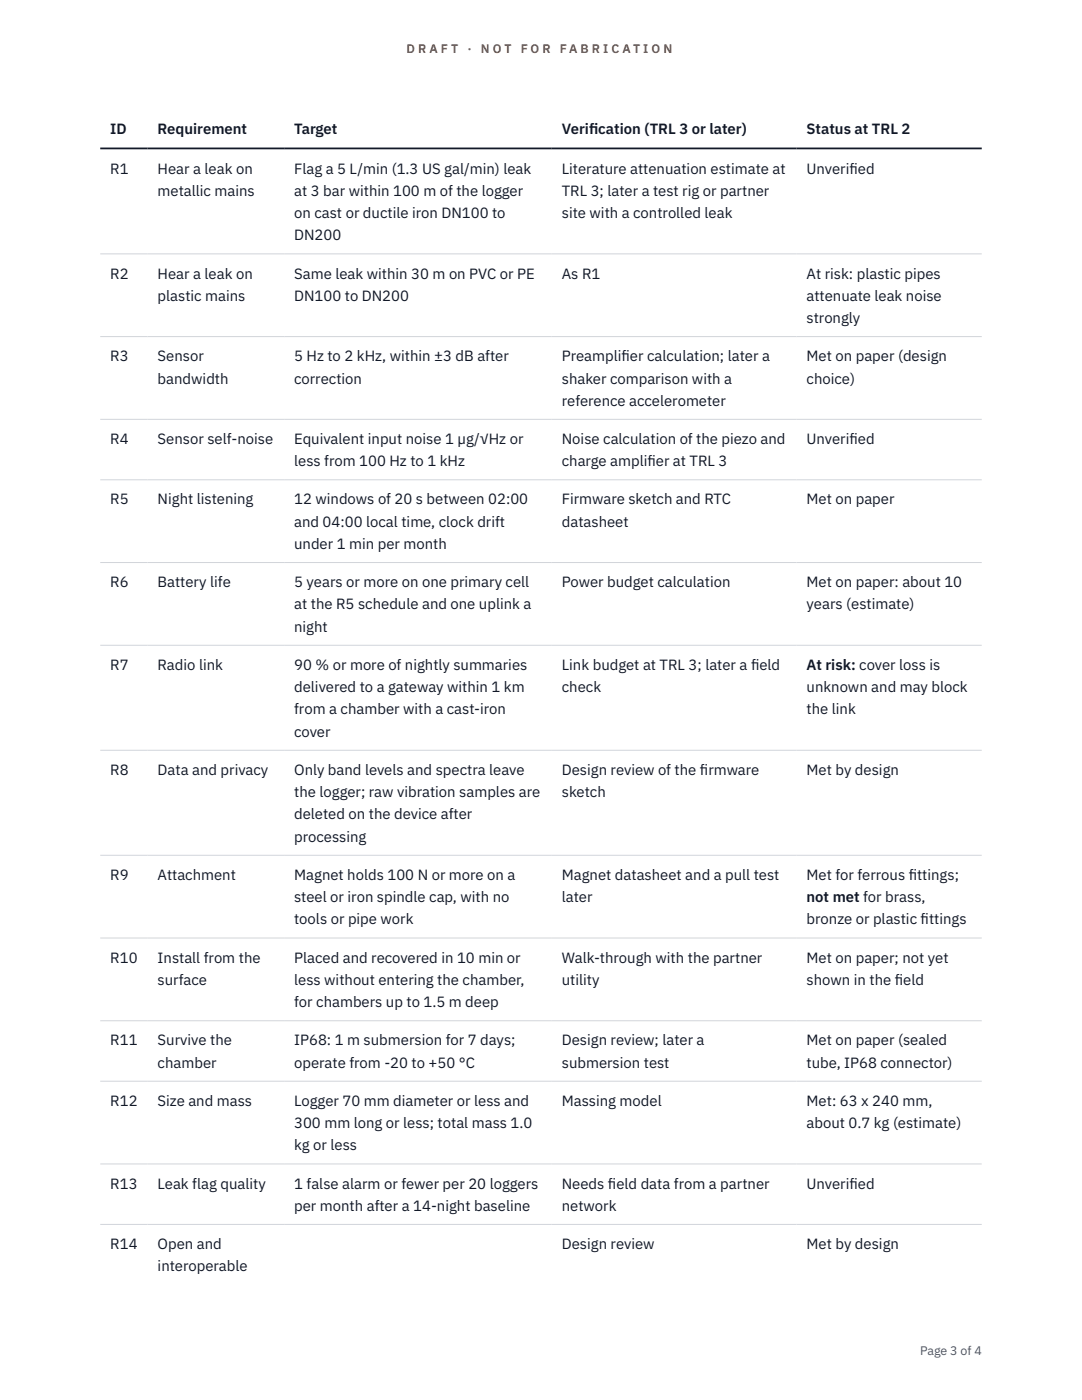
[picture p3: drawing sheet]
<svg xmlns="http://www.w3.org/2000/svg" width="216mm" height="279mm" viewBox="0 0 216 279" stroke-linecap="round" stroke-linejoin="round" font-family="sans-serif">
<defs><g id="words">
<g font-size="3" fill="#111827">
<text x="22" y="26.8">ID</text>
<text x="31.5" y="26.8">Requirement</text>
<text x="58.7" y="26.8">Target</text>
<text x="112.1" y="26.8">Verif</text>
<text x="117.5" y="26.8">ication (TRL 3 or later)</text>
<text x="160.9" y="26.8">Status at TRL 2</text>
<text x="22" y="34.6">R1</text>
<text x="31.5" y="34.6">Hear a leak on</text>
<text x="58.7" y="34.6">Flag a 5 L/min (1.3 US gal/min) leak</text>
<text x="112.1" y="34.6">Literature attenuation estimate at</text>
<text x="160.9" y="34.6">Unverif</text>
<text x="169.5" y="34.6">ied</text>
<text x="31.5" y="39.1">metallic mains</text>
<text x="58.7" y="39.1">at 3 bar within 100 m of the logger</text>
<text x="112.1" y="39.1">TRL 3; later a test rig or partner</text>
<text x="58.7" y="43.5">on cast or ductile iron DN100 to</text>
<text x="58.7" y="48">DN200</text>
<text x="112.1" y="43.5">site with a controlled leak</text>
<text x="22" y="55.6">R2</text>
<text x="31.5" y="55.6">Hear a leak on</text>
<text x="58.7" y="55.6">Same leak within 30 m on PVC or PE</text>
<text x="112.1" y="55.6">As R1</text>
<text x="160.9" y="55.6">At risk: plastic pipes</text>
<text x="31.5" y="60">plastic mains</text>
<text x="58.7" y="60">DN100 to DN200</text>
<text x="160.9" y="60">attenuate leak noise</text>
<text x="160.9" y="64.5">strongly</text>
<text x="22" y="72.1">R3</text>
<text x="31.5" y="72.1">Sensor</text>
<text x="31.5" y="76.5">bandwidth</text>
<text x="58.7" y="72.1">5 Hz to 2 kHz, within ±3 dB after</text>
<text x="58.7" y="76.5">correction</text>
<text x="112.1" y="72.1">Preamplif</text>
<text x="112.1" y="76.5">shaker comparison with a</text>
<text x="124" y="72.1">ier calculation; later a</text>
<text x="160.9" y="72.1">Met on paper (design</text>
<text x="160.9" y="76.5">choice)</text>
<text x="112.1" y="81">reference accelerometer</text>
<text x="22" y="88.6">R4</text>
<text x="31.5" y="88.6">Sensor self-noise</text>
<text x="58.7" y="88.6">Equivalent input noise 1 µg/√Hz or</text>
<text x="112.1" y="88.6">Noise calculation of the piezo and</text>
<text x="160.9" y="88.6">Unverif</text>
<text x="169.5" y="88.6">ied</text>
<text x="58.7" y="93.1">less from 100 Hz to 1 kHz</text>
<text x="112.1" y="93.1">charge amplif</text>
<text x="129.2" y="93.1">ier at TRL 3</text>
<text x="22" y="100.7">R5</text>
<text x="31.5" y="100.7">Night listening</text>
<text x="58.7" y="100.7">12 windows of 20 s between 02:00</text>
<text x="112.1" y="100.7">Firmware sketch and RTC</text>
<text x="160.9" y="100.7">Met on paper</text>
<text x="58.7" y="105.1">and 04:00 local time, clock drift</text>
<text x="112.1" y="105.1">datasheet</text>
<text x="58.7" y="109.6">under 1 min per month</text>
<text x="22" y="117.2">R6</text>
<text x="31.5" y="117.2">Battery life</text>
<text x="58.7" y="117.2">5 years or more on one primary cell</text>
<text x="112.1" y="117.2">Power budget calculation</text>
<text x="160.9" y="117.2">Met on paper: about 10</text>
<text x="58.7" y="121.6">at the R5 schedule and one uplink a</text>
<text x="160.9" y="121.6">years (estimate)</text>
<text x="58.7" y="126.1">night</text>
<text x="22" y="133.7">R7</text>
<text x="31.5" y="133.7">Radio link</text>
<text x="58.7" y="133.7">90 % or more of nightly summaries</text>
<text x="112.1" y="133.7">Link budget at TRL 3; later a f</text>
<text x="149.9" y="133.7">ield</text>
<text x="160.9" y="133.7">At risk: cover loss is</text>
<text x="58.7" y="138.1">delivered to a gateway within 1 km</text>
<text x="58.7" y="142.6">from a chamber with a cast-iron</text>
<text x="112.1" y="138.1">check</text>
<text x="160.9" y="138.1">unknown and may block</text>
<text x="160.9" y="142.6">the link</text>
<text x="58.7" y="147">cover</text>
<text x="22" y="154.7">R8</text>
<text x="31.5" y="154.7">Data and privacy</text>
<text x="58.7" y="154.7">Only band levels and spectra leave</text>
<text x="112.1" y="154.7">Design review of the f</text>
<text x="139.7" y="154.7">irmware</text>
<text x="160.9" y="154.7">Met by design</text>
<text x="58.7" y="159.1">the logger; raw vibration samples are</text>
<text x="112.1" y="159.1">sketch</text>
<text x="58.7" y="163.5">deleted on the device after</text>
<text x="58.7" y="168">processing</text>
<text x="22" y="175.6">R9</text>
<text x="31.5" y="175.6">Attachment</text>
<text x="58.7" y="175.6">Magnet holds 100 N or more on a</text>
<text x="112.1" y="175.6">Magnet datasheet and a pull test</text>
<text x="160.9" y="175.6">Met for ferrous f</text>
<text x="181.3" y="175.6">ittings;</text>
<text x="58.7" y="180.1">steel or iron spindle cap, with no</text>
<text x="58.7" y="184.5">tools or pipe work</text>
<text x="112.1" y="180.1">later</text>
<text x="160.9" y="180.1">not met for brass,</text>
<text x="160.9" y="184.5">bronze or plastic f</text>
<text x="183.7" y="184.5">ittings</text>
<text x="22" y="192.1">R10</text>
<text x="31.5" y="192.1">Install from the</text>
<text x="31.5" y="196.6">surface</text>
<text x="58.7" y="192.1">Placed and recovered in 10 min or</text>
<text x="58.7" y="196.6">less without entering the chamber,</text>
<text x="112.1" y="192.1">Walk-through with the partner</text>
<text x="112.1" y="196.6">utility</text>
<text x="160.9" y="192.1">Met on paper; not yet</text>
<text x="160.9" y="196.6">shown in the f</text>
<text x="178.6" y="196.6">ield</text>
<text x="58.7" y="201">for chambers up to 1.5 m deep</text>
<text x="22" y="208.6">R11</text>
<text x="31.5" y="208.6">Survive the</text>
<text x="58.7" y="208.6">IP68: 1 m submersion for 7 days;</text>
<text x="112.1" y="208.6">Design review; later a</text>
<text x="160.9" y="208.6">Met on paper (sealed</text>
<text x="31.5" y="213.1">chamber</text>
<text x="58.7" y="213.1">operate from -20 to +50 °C</text>
<text x="112.1" y="213.1">submersion test</text>
<text x="160.9" y="213.1">tube, IP68 connector)</text>
<text x="22" y="220.7">R12</text>
<text x="31.5" y="220.7">Size and mass</text>
<text x="58.7" y="220.7">Logger 70 mm diameter or less and</text>
<text x="112.1" y="220.7">Massing model</text>
<text x="160.9" y="220.7">Met: 63 x 240 mm,</text>
<text x="58.7" y="225.1">300 mm long or less; total mass 1.0</text>
<text x="160.9" y="225.1">about 0.7 kg (estimate)</text>
<text x="58.7" y="229.6">kg or less</text>
<text x="22" y="237.2">R13</text>
<text x="31.5" y="237.2">Leak flag quality</text>
<text x="58.7" y="237.2">1 false alarm or fewer per 20 loggers</text>
<text x="112.1" y="237.2">Needs f</text>
<text x="121.3" y="237.2">ield data from a partner</text>
<text x="160.9" y="237.2">Unverif</text>
<text x="169.5" y="237.2">ied</text>
<text x="58.7" y="241.7">per month after a 14-night baseline</text>
<text x="112.1" y="241.7">network</text>
<text x="22" y="249.3">R14</text>
<text x="31.5" y="249.3">Open and</text>
<text x="112.1" y="249.3">Design review</text>
<text x="160.9" y="249.3">Met by design</text>
<text x="31.5" y="253.7">interoperable</text>
</g>
<g font-size="2.5" fill="#b45309">
<text x="81.1" y="10.5">D R A F T</text>
<text x="93.3" y="10.5">·</text>
<text x="95.9" y="10.5">N O T</text>
<text x="103.9" y="10.5">F O R</text>
<text x="111.7" y="10.5">F A B R I C A T I O N</text>
</g>
<text font-size="2.5" fill="#4b5563" x="183.6" y="270.3">Page 3 of 4</text>
</g></defs>
<g fill="none" stroke="#d1d5db" stroke-width=".2">
<path d="M20 50.7h175.9M20 67.2h175.9M20 83.7h175.9M20 95.8h175.9M20 112.3h175.9M20 128.8h175.9M20 149.7h175.9M20 170.7h175.9M20 187.2h175.9M20 203.7h175.9M20 215.8h175.9M20 232.3h175.9"/>
<path d="M20 244.4h175.9"/>
</g>
<path d="M20 29.6h175.9" fill="none" stroke="#111827" stroke-width=".35"/>
<use href="#words"/>
</svg>
